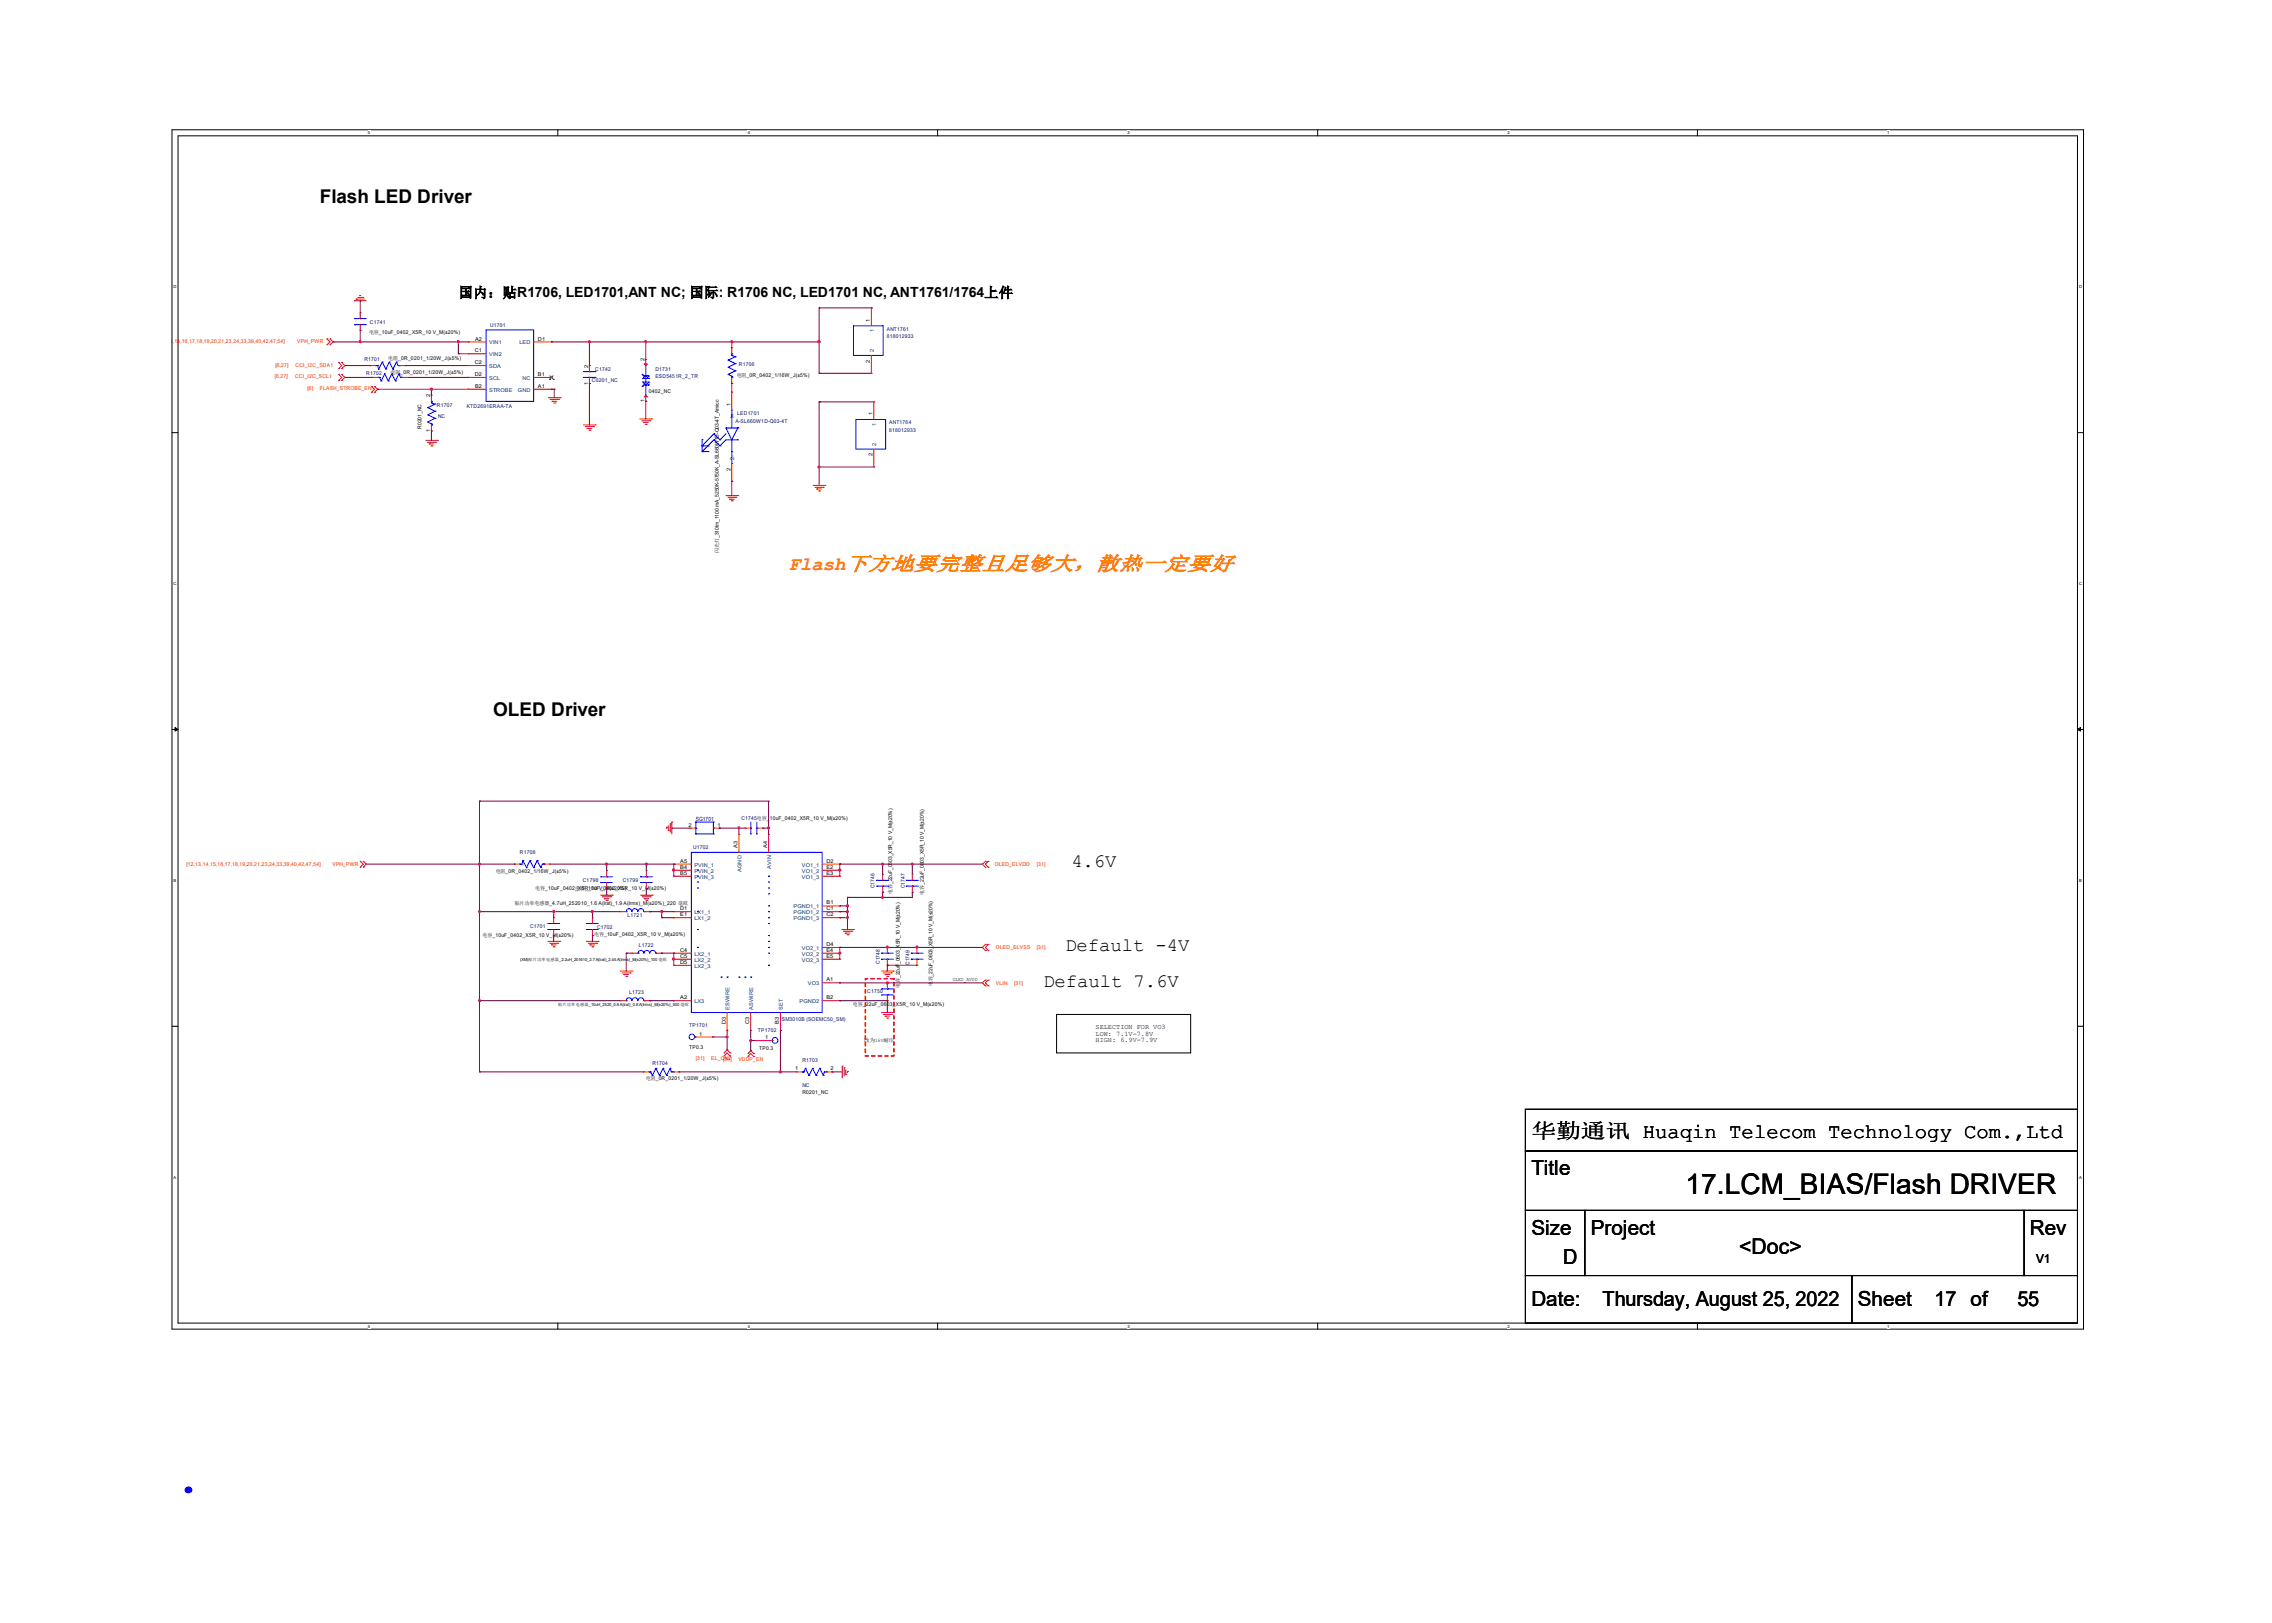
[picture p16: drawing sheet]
<svg xmlns="http://www.w3.org/2000/svg" width="350mm" height="250mm" viewBox="0 0 350 250" stroke-linecap="round" stroke-linejoin="round" font-family="sans-serif">
<defs><g id="words">
<text font-size="8.5" fill="#00f" x="26.5" y="229.9">.</text>
<text font-size="4.4" x="259.7" y="183.9">17.LCM_BIAS/Flash DRIVER</text>
<text font-size="3.3" x="267.9" y="193.1">&lt;Doc&gt;</text>
<g font-size="3.2">
<text x="235.9" y="175.2">华勤通讯 Huaqin Telecom Technology Com.,Ltd</text>
<text x="235.9" y="181">Title</text>
<text x="235.9" y="190.2">Size</text>
<text x="245.1" y="190.2">Project</text>
<text x="312.7" y="190.2">Rev</text>
<text x="240.8" y="194.7">D</text>
<text x="235.9" y="201.1">Date:</text>
<text x="246.9" y="201.1">Thursday, August 25, 2022</text>
<text x="286.2" y="201.1">Sheet</text>
<text x="298" y="201.1">17 of</text>
<text x="310.8" y="201.1">55</text>
</g>
<g font-size="2.9">
<text x="49.3" y="31.3">Flash LED Driver</text>
<text x="76" y="110.2">OLED Driver</text>
<text x="165.1" y="133.6">4.6V</text>
<text x="164.1" y="146.4">Default -4V</text>
<text x="160.7" y="152.1">Default 7.6V</text>
</g>
<text font-size="2.9" fill="#ff8000" x="121.5" y="87.8">Flash下方地要完整且足够大，散热一定要好</text>
<text font-size="2.2" x="70.7" y="45.8">国内：贴R1706, LED1701,ANT NC; 国际: R1706 NC, LED1701 NC, ANT1761/1764上件</text>
<text font-size="1.9" x="313.6" y="194.5">V1</text>
<g font-size="1.1">
<text x="168.8" y="158.5">SELECTION FOR VO3</text>
<text x="168.8" y="159.5">LOW: 7.1V-7.8V</text>
<text x="168.8" y="160.6">HIGH: 6.9V-7.9V</text>
</g>
<text font-size=".9" fill="#000080" x="107.2" y="126.5">SG1701</text>
<g font-size=".8" fill="#f00">
<text x="23.2" y="52.9">[12,13,14,15,16,17,18,19,20,21,23,24,33,39,40,42,47,54]</text>
<text x="45.8" y="52.9">VPH_PWR</text>
<text x="42.3" y="58.3">[6,27]</text>
<text x="42.4" y="56.5">[6,27]</text>
<text x="45.5" y="58.3">CCI_I2C_SCL1</text>
<text x="45.5" y="56.5">CCI_I2C_SDA1</text>
<text x="47.4" y="60.1">[6]</text>
<text x="49.3" y="60.1">FLASH_STROBE_EN</text>
<text x="28.7" y="133.4">[12,13,14,15,16,17,18,19,20,21,23,24,33,39,40,42,47,54]</text>
<text x="51.2" y="133.4">VPH_PWR</text>
<text x="153.2" y="133.4">OLED_ELVDD</text>
<text x="159.7" y="133.4">[31]</text>
<text x="153.4" y="146.2">OLED_ELVSS</text>
<text x="159.7" y="146.2">[31]</text>
<text x="153.4" y="151.7">VLIN</text>
<text x="156.2" y="151.7">[31]</text>
<text x="107.2" y="163.3">[31]</text>
<text x="109.6" y="163.3">EL_ON2</text>
<text x="111.4" y="163.5">[31]</text>
<text x="113.7" y="163.5">VDDP_EN</text>
</g>
<g font-size=".8">
<text x="56.8" y="51.4">电容_10uF_0402_X5R_10 V_M(±20%)</text>
<text x="73.2" y="52.5">A2</text>
<text x="82.9" y="52.5">D1</text>
<text x="134" y="49.5" transform="rotate(-90 134 49.5)">1</text>
<text x="59.8" y="55.5">电阻_0R_0201_1/20W_J(±5%)</text>
<text x="60.2" y="57.5">电阻_0R_0201_1/20W_J(±5%)</text>
<text x="73.1" y="54.3">C1</text>
<text x="73.1" y="56.1">C2</text>
<text x="73.1" y="57.9">D2</text>
<text x="73.2" y="59.7">B2</text>
<text x="82.9" y="57.9">B1</text>
<text x="82.9" y="59.7">A1</text>
<text x="90.6" y="59.2" transform="rotate(-90 90.6 59.2)">1</text>
<text x="90.6" y="56.6" transform="rotate(-90 90.6 56.6)">2</text>
<text x="99.3" y="55.7" transform="rotate(-90 99.3 55.7)">2</text>
<text x="113.5" y="58">电阻_0R_0402_1/16W_J(±5%)</text>
<text x="134" y="55.9" transform="rotate(-90 134 55.9)">2</text>
<text x="66.2" y="61.2" transform="rotate(-90 66.2 61.2)">2</text>
<text x="99.3" y="62" transform="rotate(-90 99.3 62)">1</text>
<text x="100" y="60.5">0402_NC</text>
<text x="112.5" y="62.5" transform="rotate(-90 112.5 62.5)">1</text>
<text x="134.4" y="64" transform="rotate(-90 134.4 64)">1</text>
<text x="64.9" y="66" transform="rotate(-90 64.9 66)">R0201_NC</text>
<text x="66.2" y="66.6" transform="rotate(-90 66.2 66.6)">1</text>
<text x="134.4" y="70.3" transform="rotate(-90 134.4 70.3)">2</text>
<text x="112.5" y="72.5" transform="rotate(-90 112.5 72.5)">2</text>
<text x="110.7" y="85.2" transform="rotate(-90 110.7 85.2)">闪光灯_310Im_1100 mA_5250K-5750K_A-SL660W1D-Q03-4T_Amicc</text>
<text x="106.1" y="127.3">2</text>
<text x="110.5" y="127.3">1</text>
<text x="113.6" y="130.6" transform="rotate(-90 113.6 130.6)">A3</text>
<text x="118.2" y="130.6" transform="rotate(-90 118.2 130.6)">A4</text>
<text x="76.4" y="134.5">电阻_0R_0402_1/16W_J(±5%)</text>
<text x="82.5" y="137.1">电容_10uF_0402_X5R_10 V_M(±20%)</text>
<text x="88.6" y="137.1">电容_10uF_0402_X5R_10 V_M(±20%)</text>
<text x="104.8" y="134.7">B5</text>
<text x="104.8" y="132.9">A5</text>
<text x="104.8" y="133.8">B4</text>
<text x="127.3" y="134.7">E3</text>
<text x="127.3" y="133.8">E2</text>
<text x="127.3" y="132.9">D2</text>
<text x="137.5" y="137.7" transform="rotate(-90 137.5 137.7)">电容_22uF_0603_X5R_10 V_M(±20%)</text>
<text x="142.3" y="137.8" transform="rotate(-90 142.3 137.8)">电容_22uF_0603_X5R_10 V_M(±20%)</text>
<text x="79.3" y="139.5">贴片功率电感器_4.7uH_252010_1.6 A(lrat)_1.9 A(lrms)_M(±20%)_220 毫欧</text>
<text x="104.8" y="140.2">D1</text>
<text x="104.8" y="141.1">E1</text>
<text x="127.3" y="141.1">C2</text>
<text x="127.3" y="140.2">C1</text>
<text x="127.3" y="139.3">B1</text>
<text x="74.3" y="144.3">电容_10uF_0402_X5R_10 V_M(±20%)</text>
<text x="91.5" y="144.1">电容_10uF_0402_X5R_10 V_M(±20%)</text>
<text x="104.8" y="148.5">D5</text>
<text x="104.8" y="147.5">C5</text>
<text x="104.8" y="146.6">C4</text>
<text x="127.3" y="147.5">E5</text>
<text x="127.3" y="146.6">E4</text>
<text x="127.3" y="145.7">D4</text>
<text x="104.8" y="153.9">A2</text>
<text x="127.3" y="151.2">A1</text>
<text x="127.3" y="153.9">B2</text>
<text x="131.4" y="154.9">电容_22uF_0603_X5R_10 V_M(±20%)</text>
<text x="138.6" y="152.2" transform="rotate(-90 138.6 152.2)">电容_22uF_0603_X5R_10 V_M(±20%)</text>
<text x="143.7" y="151.9" transform="rotate(-90 143.7 151.9)">电容_22uF_0603_X5R_10 V_M(±20%)</text>
<text x="146.8" y="151.2">OLED_AVDD</text>
<text x="106.2" y="161.5">TP0.3</text>
<text x="107.7" y="159.5">1</text>
<text x="111.8" y="157.7" transform="rotate(-90 111.8 157.7)">D3</text>
<text x="115.4" y="157.7" transform="rotate(-90 115.4 157.7)">C3</text>
<text x="117" y="161.8">TP0.3</text>
<text x="117.9" y="160.1">1</text>
<text x="120" y="157.7" transform="rotate(-90 120 157.7)">B3</text>
<text x="133.1" y="160.5">改为16V耐压</text>
<text x="99.5" y="166.4">电阻_0R_0201_1/20W_J(±5%)</text>
<text x="122.5" y="164.9">1</text>
<text x="127.9" y="164.9">2</text>
<text x="123.6" y="168.6">R0201_NC</text>
</g>
<g font-size=".8" fill="#000080">
<text x="57" y="49.8">C1741</text>
<text x="75.5" y="50.3">U1701</text>
<text x="136.6" y="50.9">ANT1761</text>
<text x="136.6" y="52">818012933</text>
<text x="56.1" y="55.6">R1701</text>
<text x="56.4" y="57.8">R1702</text>
<text x="91.2" y="58.8">C0201_NC</text>
<text x="91.7" y="57.1">C1742</text>
<text x="101" y="57.1">D1731</text>
<text x="101" y="58.2">ESD5451R_2_TR</text>
<text x="113.8" y="56.4">R1706</text>
<text x="67.3" y="62.7">R1707</text>
<text x="67.5" y="64.3">NC</text>
<text x="71.9" y="62.9">KTD2691ERAA-TA</text>
<text x="113.3" y="65.1">A-SL660W1D-Q03-4T</text>
<text x="113.6" y="63.8">LED1701</text>
<text x="137" y="65.4">ANT1764</text>
<text x="137" y="66.5">818012933</text>
<text x="80.1" y="131.6">R1708</text>
<text x="106.8" y="130.8">U1702</text>
<text x="114.2" y="126.4">C1745电容_10uF_0402_X5R_10 V_M(±20%)</text>
<text x="89.8" y="135.8">C1798</text>
<text x="95.9" y="135.8">C1799</text>
<text x="134.7" y="136.8" transform="rotate(-90 134.7 136.8)">C1746</text>
<text x="139.4" y="136.8" transform="rotate(-90 139.4 136.8)">C1747</text>
<text x="81.7" y="143">C1701</text>
<text x="92" y="143.1">C1702</text>
<text x="96.7" y="141.2">L1721</text>
<text x="98.4" y="145.9">L1722</text>
<text x="135.5" y="148.5" transform="rotate(-90 135.5 148.5)">C1748</text>
<text x="140.1" y="148.6" transform="rotate(-90 140.1 148.6)">C1749</text>
<text x="96.9" y="153.1">L1723</text>
<text x="133.6" y="152.9">C1750</text>
<text x="106.2" y="158.2">TP1701</text>
<text x="116.8" y="159">TP1702</text>
<text x="120.4" y="157.3">SM3010B (SOEMC50_SM)</text>
<text x="100.5" y="164">R1704</text>
<text x="123.6" y="163.6">R1703</text>
<text x="123.6" y="167.4">NC</text>
</g>
<g font-size=".8" fill="#004080">
<text x="75.3" y="53.1">VIN1</text>
<text x="80" y="53.1">LED</text>
<text x="134.6" y="51.1" transform="rotate(-90 134.6 51.1)">1</text>
<text x="75.3" y="54.9">VIN2</text>
<text x="75.3" y="56.7">SDA</text>
<text x="75.3" y="58.5">SCL</text>
<text x="80.5" y="58.5">NC</text>
<text x="134.6" y="54.3" transform="rotate(-90 134.6 54.3)">2</text>
<text x="75.3" y="60.3">STROBE</text>
<text x="79.8" y="60.3">GND</text>
<text x="113.1" y="64.6" transform="rotate(-90 113.1 64.6)">1+</text>
<text x="135" y="65.5" transform="rotate(-90 135 65.5)">1</text>
<text x="113.1" y="70.9" transform="rotate(-90 113.1 70.9)">2-</text>
<text x="135" y="68.7" transform="rotate(-90 135 68.7)">2</text>
<text x="107" y="135.3">PVIN_3</text>
<text x="107" y="133.5">PVIN_1</text>
<text x="107" y="134.4">PVIN_2</text>
<text x="114.2" y="134.3" transform="rotate(-90 114.2 134.3)">AGND</text>
<text x="118.8" y="133.8" transform="rotate(-90 118.8 133.8)">AVIN</text>
<text x="123.5" y="135.3">VO1_3</text>
<text x="123.5" y="134.4">VO1_2</text>
<text x="123.5" y="133.5">VO1_1</text>
<text x="107" y="141.7">LX1_2</text>
<text x="107" y="140.8">LX1_1</text>
<text x="122.3" y="141.7">PGND1_3</text>
<text x="122.3" y="140.8">PGND1_2</text>
<text x="122.3" y="139.9">PGND1_1</text>
<text x="107" y="149.1">LX2_3</text>
<text x="107" y="148.1">LX2_2</text>
<text x="107" y="147.2">LX2_1</text>
<text x="123.5" y="148.1">VO2_3</text>
<text x="123.5" y="147.2">VO2_2</text>
<text x="123.5" y="146.3">VO2_1</text>
<text x="107" y="154.5">LX3</text>
<text x="112.4" y="155.5" transform="rotate(-90 112.4 155.5)">ESWIRE</text>
<text x="116" y="155.5" transform="rotate(-90 116 155.5)">ASWIRE</text>
<text x="120.6" y="155.5" transform="rotate(-90 120.6 155.5)">SET</text>
<text x="123.2" y="154.5">PGND2</text>
<text x="124.5" y="151.8">VO3</text>
</g>
<g font-size=".6">
<text x="56.7" y="20.7">5</text>
<text x="115.2" y="20.7">4</text>
<text x="173.7" y="20.7">3</text>
<text x="232.2" y="20.7">2</text>
<text x="290.7" y="20.7">1</text>
<text x="26.7" y="44.4">D</text>
<text x="320.3" y="44.4">D</text>
<text x="26.7" y="90.1">C</text>
<text x="320.3" y="90.1">C</text>
<text x="26.7" y="135.8">B</text>
<text x="320.3" y="135.8">B</text>
<text x="80.1" y="148">(XM)贴片功率电感器_2.2uH_201610_2.7 A(lrat)_2.45 A(lrms)_M(±20%)_100 毫欧</text>
<text x="86" y="154.9">贴片功率电感器_10uH_2520_0.9 A(lrat)_0.8 A(lrms)_M(±20%)_500 毫欧</text>
<text x="26.7" y="181.5">A</text>
<text x="320.3" y="181.5">A</text>
<text x="56.7" y="204.5">5</text>
<text x="115.2" y="204.5">4</text>
<text x="173.7" y="204.5">3</text>
<text x="232.2" y="204.5">2</text>
<text x="290.7" y="204.5">1</text>
</g>
</g></defs>
<path d="M26.5 20h294.5v184.7h-294.5zM27.4 20.9h292.6v182.9h-292.6z" fill="none" stroke="#000" stroke-width=".15"/>
<g fill="#fff">
<path d="M56.7 20.1h.3v.7h-.3z"/>
<path d="M56.7 203.9h.3v.8h-.3z"/>
</g>
<path d="M85.9 20v.9M85.9 203.8v.9" fill="none" stroke="#000" stroke-width=".15"/>
<g fill="#fff">
<path d="M115.2 20.1h.3v.7h-.3z"/>
<path d="M115.2 203.9h.3v.8h-.3z"/>
</g>
<path d="M144.4 20v.9M144.4 203.8v.9" fill="none" stroke="#000" stroke-width=".15"/>
<g fill="#fff">
<path d="M173.7 20.1h.3v.7h-.3z"/>
<path d="M173.7 203.9h.3v.8h-.3z"/>
</g>
<path d="M203 20v.9M203 203.8v.9" fill="none" stroke="#000" stroke-width=".15"/>
<g fill="#fff">
<path d="M232.2 20.1h.4v.7h-.4z"/>
<path d="M232.2 203.9h.4v.8h-.4z"/>
</g>
<path d="M261.5 20v.9M261.5 203.8v.9" fill="none" stroke="#000" stroke-width=".15"/>
<g fill="#fff">
<path d="M290.7 20.1h.4v.7h-.4z"/>
<path d="M290.7 203.9h.4v.8h-.4z"/>
<path d="M26.7 43.8h.5v.7h-.5z"/>
<path d="M320.3 43.8h.5v.7h-.5z"/>
<path d="M26.7 89.5h.5v.7h-.5z"/>
<path d="M320.3 89.5h.5v.7h-.5z"/>
</g>
<path d="M26.5 66.6h.9M320 66.6h1" fill="none" stroke="#000" stroke-width=".15"/>
<g fill="#fff">
<path d="M26.7 135.2h.5v.7h-.5z"/>
<path d="M320.3 135.2h.4v.7h-.4z"/>
</g>
<path d="M26.5 112.4h.9M320 112.4h1" fill="none" stroke="#000" stroke-width=".15"/>
<path d="M27 112.1l.4 .3-.4 .2zM320 112.4l.5-.3v.5z" fill="#000" stroke="#000" stroke-width=".15"/>
<g fill="#fff">
<path d="M26.7 180.9h.4v.8h-.4z"/>
<path d="M320.3 180.9h.4v.8h-.4z"/>
</g>
<path d="M26.5 158.1h.9M162.8 156.3h20.6v5.9h-20.6zM320 158.1h1M235 177.3h85v9.1h-85zM235 170.9h85v6.4h-85zM235 186.4h9.1v10.1h-9.1zM235 196.5h50.3v7.3h-50.3zM244.1 186.4h67.7v10.1h-67.7zM285.3 196.5h34.7v7.3h-34.7zM311.8 186.4h8.2v10.1h-8.2z" fill="none" stroke="#000" stroke-width=".15"/>
<path d="M133.3 150.8h4.4v11.9h-4.4z" fill="none" stroke="#f00" stroke-width=".25" stroke-dasharray=".5"/>
<g fill="none" stroke="#f00" stroke-width=".15">
<path d="M50.4 52.2l.4 .5-.4 .4M50.4 53.1h.1M50.4 52.2h.1M50.8 52.2l.5 .5-.5 .4M50.8 52.2h.1M50.8 53.1h.1M52.2 56.8h.1M52.2 55.8h.1M52.2 58.6h.1M52.2 57.7h.1M52.2 55.8l.5 .5-.5 .5M52.2 57.7l.5 .4-.5 .5"/>
<path d="M52.7 55.8l.4 .5-.4 .5M52.7 57.7l.4 .4-.4 .5M52.7 55.8h.1M52.7 56.8h.1M52.7 57.7h.1M52.7 58.6h.1M54.6 46.3h1.8M54.6 46.3h.1M54.9 46.1h1.2M54.9 46.1h.1M55.1 45.8h.8M55.4 45.5h.1"/>
<path d="M55.4 45.5h.2M55.5 48.2h.1M55.5 50.9h.1M55.5 48.2v.9M55.5 50v.9M55.9 45.8h.1M57 56.3h.9M57 56.3h.1M57.2 59.5l.5 .5-.5 .4M57.2 59.5h.1M57.3 58.1h.9M57.3 58.1h.1"/>
<path d="M57.7 59.5l.5 .5-.5 .4M57.7 59.5h.1M61.5 56.3h.9M61.9 58.1h.9M62.4 56.3h.1M62.8 58.1h.1M72.1 52.7h.1M72.1 60h.1M72.1 54.5h.1M72.1 56.3h.1M72.1 58.1h.1M72.1 60h2.8"/>
<path d="M72.1 52.7h2.8M72.1 58.1h2.8M72.1 54.5h2.8M72.1 56.3h2.8M82.2 60h2.8M82.2 52.7h2.8M82.2 58.1h2.8M85 60h.1M85 58.1h.1M85 52.7h.1M90.8 59.1h.1M90.8 56.3h.1"/>
<path d="M90.8 56.3v.9M90.8 58.1v1M99.5 55.4h.1M99.5 55.4v.9M112.7 59.1h.1M112.7 53.6h.1M112.7 53.6v.9M112.7 58.1v1M134.2 47.4h.1M134.2 57.5h.1M134.2 47.4v2.8M134.2 54.7v2.8"/>
<path d="M57.2 60.4h.1M57.7 60.4h.1M65.6 67.8h1.8M65.8 68.1h1.3M66.1 68.4h.1M66.1 68.4h.7M66.4 68.7h.1M66.5 66.4h.1M66.5 60.9h.1M66.5 60.9v.9M66.5 65.5v.9M66.5 68.7h.1"/>
<path d="M67.1 68.1h.1M67.4 67.8h.1M84.5 61.3h1.8M84.7 61.5h1.4M85 61.8h.8M85 61.8h.1M85.3 62.1h.2M85.5 62.1h.1M86.1 61.5h.1M86.3 61.3h.1M89.9 65.5h1.8M90.2 65.7h1.2"/>
<path d="M90.4 66h.1M90.4 66h.8M90.7 66.3h.2M90.9 66.3h.1M91.4 65.7h.1M91.7 65.5h.1M98.5 64.5h1.9M98.8 64.8h1.3M99.1 65.1h.1M99.1 65.1h.8M99.4 65.4h.2M99.5 61.8h.1"/>
<path d="M99.5 60.9v.9M99.6 65.4h.1M100.1 64.8h.1M100.4 64.5h.1M111.8 76.3h1.9M112.1 76.6h1.3M112.4 76.9h.1M112.4 76.9h.7M112.6 77.1h.2M112.7 60.4h.1M112.7 74.1h.1M112.7 60.4v2.8"/>
<path d="M112.7 71.4v2.7M112.8 77.1h.1M113.4 76.6h.1M113.7 76.3h.1M125.3 74.8h1.8M125.6 75.1h1.2M125.8 75.3h.1M125.8 75.3h.7M126.1 75.6h.2M126.3 75.6h.1M126.8 75.1h.1M127.1 74.8h.1"/>
<path d="M134.6 61.9h.1M134.6 71.9h.1M134.6 61.9v2.7M134.6 69.2v2.7M55.5 132.7l.5 .4-.5 .5M55.5 133.6h.1M55.5 132.7h.1M56 132.7l.4 .4-.4 .5M56 132.7h.1M56 133.6h.1M79.2 133.1h.1M79.2 133.1h.9"/>
<path d="M83.8 133.1h.9M84.7 133.1h.1M92.5 137.9h1.9M92.8 138.1h1.3M93.1 138.4h.1M93.1 138.4h.7M93.3 138.7h.3M93.5 134.1h.1M93.5 136.9h.1M93.5 134.1v1M93.5 135.9v1M93.6 138.7h.1"/>
<path d="M94.1 138.1h.1M94.4 137.9h.1M98.7 137.9h1.8M98.9 138.1h1.3M99.2 138.4h.7M99.2 138.4h.1M99.5 138.7h.1M99.6 134.1h.1M99.6 136.9h.1M99.6 134.1v1M99.6 135.9v1M99.6 138.7h.1"/>
<path d="M100.2 138.1h.1M100.5 137.9h.1M102.7 127.4h.1M102.7 127.4v.2M102.9 127.9h.1M102.9 127.2v.7M103.2 126.9h.1M103.2 126.9v1.3M103.5 126.6h.1M103.5 126.6v1.9M103.8 135h.1M103.8 133.1h.1"/>
<path d="M103.8 134h.1M103.8 135h2.7M103.8 133.1h2.7M103.8 134h2.7M106.3 127.6h.9M106.3 127.6h.1M109.9 127.6h.9M110.8 127.6h.1M113.8 128.5h.1M113.8 128.5v2.8M114.8 127.6h.1M114.8 127.6h.8"/>
<path d="M116.6 127.6h.9M117.5 127.6h.1M118.4 128.5h.1M118.4 128.5v2.8M126.7 135h2.7M126.7 133.1h2.7M126.7 134h2.7M126.7 139.5h2.7M129.4 135h.1M129.4 134h.1M129.4 133.1h.1M129.4 139.5h.1"/>
<path d="M136 134.7h.1M136 137.4h.1M136 134.7v.9M136 136.5v.9M140.5 134.7h.1M140.5 137.4h.1M140.5 134.7v.9M140.5 136.5v.9M151.8 132.7l-.5 .4 .5 .5M151.8 132.7h.1M151.8 133.6h.1M152.2 133.6h.1"/>
<path d="M152.2 132.7h.1M152.2 132.7l-.4 .4 .4 .5M84.4 145h1.8M84.7 145.3h1.2M85 145.6h.7M85 145.6h.1M85.2 145.8h.2M85.3 141.4h.1M85.3 144.1h.1M85.3 141.4v.9M85.3 143.2v.9M85.4 145.8h.1"/>
<path d="M85.9 145.3h.1M86.2 145h.1M90.3 145h1.9M90.6 145.3h1.3M90.9 145.6h.7M90.9 145.6h.1M91.2 145.8h.1M91.3 141.4h.1M91.3 144.1h.1M91.3 141.4v.9M91.3 143.2v.9M91.3 145.8h.1"/>
<path d="M91.9 145.3h.1M92.2 145h.1M95.5 140.4h1M95.5 154.1h1M95.5 140.4h.1M95.5 154.1h.1M95.5 149.6h1.9M95.8 149.9h1.3M96.1 150.1h.1M96.1 150.1h.7M96.4 150.4h.2M96.6 150.4h.1"/>
<path d="M97.1 149.9h.1M97.4 146.8h.9M97.4 146.8h.1M97.4 149.6h.1M99.2 140.4h.9M99.2 154.1h.9M100.1 140.4h.1M100.1 154.1h.1M101 146.8h.9M101.9 146.8h.1M103.8 148.7h.1M103.8 147.8h.1"/>
<path d="M103.8 146.8h.1M103.8 141.4h.1M103.8 140.4h.1M103.8 154.1h.1M103.8 147.8h2.7M103.8 148.7h2.7M103.8 146.8h2.7M103.8 141.4h2.7M103.8 140.4h2.7M103.8 154.1h2.7M107.1 159.7h2.7M109.8 159.7h.1"/>
<path d="M112 158.7h.1M112 156v2.7M115.6 158.7h.1M115.6 156v2.7M120.2 158.7h.1M120.2 156v2.7M126.7 147.8h2.7M126.7 146.8h2.7M126.7 141.4h2.7M126.7 140.4h2.7M126.7 145.9h2.7M126.7 154.1h2.7"/>
<path d="M126.7 151.4h2.7M129.4 147.8h.1M129.4 141.4h.1M129.4 140.4h.1M129.4 146.8h.1M129.4 145.9h.1M129.4 154.1h.1M129.4 151.4h.1M129.7 143.2h1.8M129.9 143.4h1.3M130.2 143.7h.1M130.2 143.7h.7"/>
<path d="M130.5 144h.2M130.7 144h.1M131.2 143.4h.1M131.5 143.2h.1M135.8 149.6h1.8M135.8 156h1.8M136.1 149.9h1.2M136.1 156.3h1.2M136.3 150.1h.1M136.3 156.5h.1M136.3 150.1h.8M136.3 156.5h.8"/>
<path d="M136.6 150.4h.2M136.6 156.8h.2M136.7 151.4h.1M136.7 154.1h.1M136.7 145.9h.1M136.7 148.7h.1M136.7 145.9v.9M136.7 147.8v.9M136.7 151.4v.9M136.7 153.3v.8M136.8 150.4h.1M136.8 156.8h.1"/>
<path d="M137.3 149.9h.1M137.3 156.3h.1M137.6 149.6h.1M137.6 156h.1M141.3 145.9h.1M141.3 148.7h.1M141.3 145.9v.9M141.3 147.8v.9M151.8 145.5l-.5 .4 .5 .5M151.8 151l-.5 .4 .5 .5M151.8 145.5h.1M151.8 146.4h.1"/>
<path d="M151.8 151h.1M151.8 151.9h.1M152.2 146.4h.1M152.2 145.5h.1M152.2 151.9h.1M152.2 151h.1M152.2 145.5l-.4 .4 .4 .5M152.2 151l-.4 .4 .4 .5M99.1 165.1h.9M99.1 165.1h.1M103.7 165.1h.9M104.6 165.1h.1"/>
<path d="M111.5 162.2l.5-.5 .5 .5M111.5 162.7l.5-.5 .5 .5M111.5 162.2h.1M111.5 162.7h.1M112.5 162.2h.1M112.5 162.7h.1M115.2 162.3l.4-.4 .5 .4M115.2 162.7l.4-.4 .5 .4M115.2 162.3h.1M115.2 162.7h.1M116.1 162.3h.1M116.1 162.7h.1"/>
<path d="M116.2 160.3h2.8M116.2 160.3h.1M122.7 165.1h.9M122.7 165.1h.1M127.3 165.1h.9M128.2 165.1h.1M129.7 164.2h.1M129.7 164.2v1.8M130 164.5h.1M130 164.5v1.2M130.3 165.5h.1M130.3 164.8v.7"/>
<path d="M130.5 165h.1M130.5 165v.2"/>
</g>
<g fill="none" stroke="#00f" stroke-width=".15">
<path d="M54.6 49.1h1.8M54.6 50h1.8M54.6 49.1h.1M54.6 50h.1M55.5 49.1h.1M55.5 50h.1M57.9 56.3h.1M57.9 56.3h.3M58.2 56.3h.1M58.2 56.3l.1 .6M58.2 58.1h.1M58.2 58.1h.3"/>
<path d="M58.3 56.9h.1M58.5 58.1h.1M58.5 58.1l.2 .6M58.7 58.7h.1M58.9 55.8l-.6 1.1M58.9 55.8h.1M58.9 55.8l.5 1.1M59.3 57.6h.1M59.3 57.6l.5 1.1M59.3 57.6l-.6 1.1M59.4 56.9h.1M59.8 58.7h.1"/>
<path d="M60 55.8h.1M60 55.8l.5 1.1M60 55.8l-.6 1.1M60.4 57.6h.1M60.4 57.6l.5 1.1M60.4 57.6l-.6 1.1M60.5 56.9h.1M60.9 58.7h.1M61.1 55.8h.1M61.1 55.8l.2 .5M61.1 55.8l-.6 1.1M61.3 56.3h.1"/>
<path d="M61.3 56.3h.2M61.5 57.6l-.6 1.1M61.5 57.6h.1M61.5 57.6l.2 .5M61.5 56.3h.1M61.7 58.1h.1M61.7 58.1h.2M61.9 58.1h.1M74.9 50.8h7.3v11h-7.3zM89.9 58.1h1.8M89.9 57.2h1.8M90.8 58.1h.1"/>
<path d="M90.8 57.2h.1M91.7 58.1h.1M91.7 57.2h.1M98.9 57.7l.2 .2M98.9 59.5h.1M98.9 57.7h.1M99 58.9h.9M99 58.3h.9M99 58.9h.1M99 58.3h.1M99 58.9l.5 .4M99.1 59.3h.1"/>
<path d="M99.1 57.9h.1M99.1 59.3l-.2 .2M99.1 59.3h.8M99.1 57.9h.8M99.5 57.9l-.5 .4M99.5 59.3h.1M99.5 57.9h.1M99.5 56.3v4.6M99.5 57.9l.4 .4M99.9 57.9l.1 .1M99.9 59.3h.1M99.9 57.9h.1"/>
<path d="M99.9 58.9h.1M99.9 58.3h.1M99.9 58.9l-.4 .4M100 59.2l-.1 .1M112.2 55.5h.1M112.2 56.6h.1M112.2 57.7h.1M112.2 55.5l1.1 .5M112.2 56.6l1.1 .5M112.2 57.7l.5 .3M112.7 54.5h.1M112.7 58.1h.1"/>
<path d="M112.7 54.7h.1M112.7 58h.1M112.7 54.5v.2M112.7 58v.1M112.7 54.7l.6 .3M113.3 55h.1M113.3 56h.1M113.3 57.1h.1M113.3 55l-1.1 .5M113.3 56l-1.1 .6M113.3 57.1l-1.1 .6M131.5 50.2h4.6v4.5h-4.6z"/>
<path d="M65.9 62.8h.1M65.9 63.9h.1M65.9 65h.1M65.9 62.8l1.1 .5M65.9 63.9l1.1 .5M65.9 65l.6 .3M66.5 61.8h.1M66.5 65.5h.1M66.5 62.1h.1M66.5 65.3h.1M66.5 61.8v.3M66.5 65.3v.2"/>
<path d="M66.5 62.1l.5 .1M67 62.2h.1M67 63.3h.1M67 64.4h.1M67 62.2l-1.1 .6M67 63.3l-1.1 .6M67 64.4l-1.1 .6M99.5 60.9h.1M108.2 68.7h.1M108.2 67.7h.1M108.2 69.6h.1M108.2 68.7h.9"/>
<path d="M108.2 67.7v1.9M108.2 69.6h.9M109.1 68.7h.1M109.1 69.6h.1M110 66.8l.9 .9M110 67.7l.9 1M110 66.8h.1M110 67.7h.1M110 66.8l-1.8 1.9M110 67.7l-1.8 1.9M110.9 67.7h.1M110.9 68.7h.1"/>
<path d="M111.8 65.9h.1M111.8 65.9h1.9M111.8 66.8l-.9 .9M111.8 65.9l.9 1.8M112.7 69.6h.1M112.7 64.1h.1M112.7 71.4h.1M112.7 63.2h.1M112.7 63.2v2.7M112.7 67.7v3.7M113.7 67.7h-1.9l-.9 1M113.7 65.9h.1"/>
<path d="M113.7 67.7h.1M113.7 65.9l-1 1.8M131.9 64.6h4.5v4.6h-4.5zM80.1 133.1h.1M80.1 133.1h.3M80.4 133.1h.1M80.6 132.6l-.2 .5M80.6 132.6h.1M80.6 132.6l.5 1.1M81.1 133.7h.1M81.7 132.6h.1M81.7 132.6l.5 1.1"/>
<path d="M81.7 132.6l-.6 1.1M82.2 133.7h.1M82.8 132.6h.1M82.8 132.6l.5 1.1M82.8 132.6l-.6 1.1M83.3 133.7h.1M83.6 133.1l-.3 .6M83.6 133.1h.1M83.6 133.1h.2M83.8 133.1h.1M92.5 135.1h.1M92.5 135.9h.1"/>
<path d="M92.5 135.1h1.9M92.5 135.9h1.9M93.5 135.1h.1M93.5 135.9h.1M98.7 135.1h1.8M98.7 135.9h1.8M98.7 135.1h.1M98.7 135.9h.1M99.6 135.1h.1M99.6 135.9h.1M106.5 131.3h20.2v24.7h-20.2zM107.2 128.5h2.7"/>
<path d="M107.2 127.6h.1M107.2 128.5h.1M107.2 126.6h.1M107.2 126.6h2.7M107.2 126.6v1.9M107.4 136.8h.1M107.4 135.9h.1M107.4 135h.1M107.4 134h.1M109.9 127.6h.1M109.9 126.6h.1M109.9 128.5h.1"/>
<path d="M109.9 126.6v1.9M115.6 127.6h.1M115.6 128.5h.1M115.6 126.6v1.9M116.6 128.5h.1M116.6 127.6h.1M116.6 126.6v1.9M118.4 139.5h.1M118.4 137.7h.1M118.4 136.8h.1M118.4 135.9h.1M118.4 135h.1"/>
<path d="M135 135.6h1.9M135 136.5h1.9M135 135.6h.1M135 136.5h.1M136 135.6h.1M136 136.5h.1M139.6 135.6h1.9M139.6 136.5h1.9M139.6 135.6h.1M139.6 136.5h.1M140.5 135.6h.1M140.5 136.5h.1"/>
<path d="M84.4 142.3h.1M84.4 143.2h.1M84.4 142.3h1.8M84.4 143.2h1.8M85.3 142.3h.1M85.3 143.2h.1M90.3 142.3h1.9M90.3 143.2h1.9M90.3 142.3h.1M90.3 143.2h.1M91.3 142.3h.1M91.3 143.2h.1"/>
<path d="M96.5 140.4h.1M96.5 154.1h.1M97.3 140.4a.43 .43 0 0 0-.4-.4 .43 .43 0 0 0-.4 .4M97.3 154.1a.43 .43 0 0 0-.4-.4 .43 .43 0 0 0-.4 .4M98.2 140.4a.44 .44 0 0 0-.4-.4 .44 .44 0 0 0-.4 .4M98.2 154.1a.44 .44 0 0 0-.4-.4 .44 .44 0 0 0-.4 .4M98.3 146.8a.45 .45 0 0 1 .4-.4 .45 .45 0 0 1 .5 .4M98.3 146.8h.1M99.2 140.4a.44 .44 0 0 0-.5-.4 .44 .44 0 0 0-.4 .4M99.2 154.1a.44 .44 0 0 0-.5-.4 .44 .44 0 0 0-.4 .4M99.2 146.8a.42 .42 0 0 1 .4-.4 .42 .42 0 0 1 .5 .4M99.2 140.4h.1"/>
<path d="M99.2 154.1h.1M100.1 146.8a.45 .45 0 0 1 .5-.4 .45 .45 0 0 1 .4 .4M101 146.8h.1M107.1 159.7h.1M107.4 143.2h.1M107.4 140.4h.1M107.4 145.9h.1M111.1 150.5h.1M112 150.5h.1M113.8 150.5h.1M114.8 150.5h.1M115.6 150.5h.1"/>
<path d="M118.4 148.7h.1M118.4 145.9h.1M118.4 145h.1M118.4 144.1h.1M118.4 146.8h.1M118.4 142.3h.1M118.4 141.4h.1M118.4 140.4h.1M135.8 152.3h.1M135.8 153.3h.1M135.8 146.8h.1M135.8 147.8h.1"/>
<path d="M135.8 152.3h1.8M135.8 153.3h1.8M135.8 146.8h1.8M135.8 147.8h1.8M136.7 152.3h.1M136.7 153.3h.1M136.7 146.8h.1M136.7 147.8h.1M140.4 146.8h.1M140.4 147.8h.1M140.4 146.8h1.8M140.4 147.8h1.8"/>
<path d="M141.3 146.8h.1M141.3 147.8h.1M100 165.1h.2M100 165.1h.1M100.2 165.1l.3 .6M100.2 165.1h.1M100.5 165.7h.1M101 164.6l.6 1.1M101 164.6h.1M101 164.6l-.5 1.1M101.6 165.7h.1M102.1 164.6l.6 1.1"/>
<path d="M102.1 164.6h.1M102.1 164.6l-.5 1.1M102.7 165.7h.1M103.2 164.6l.2 .5M103.2 164.6h.1M103.2 164.6l-.5 1.1M103.4 165.1h.1M103.4 165.1h.3M103.7 165.1h.1M119 160.3h.1M123.6 165.1h.1M123.6 165.1h.2"/>
<path d="M123.8 165.1h.1M124.1 164.6l.5 1.1M124.1 164.6h.1M124.1 164.6l-.3 .5M124.6 165.7h.1M125.2 164.6l.5 1.1M125.2 164.6h.1M125.2 164.6l-.6 1.1M125.7 165.7h.1M126.3 164.6l.5 1.1M126.3 164.6h.1M126.3 164.6l-.6 1.1"/>
<path d="M126.8 165.7h.1M127 165.1h.3M127 165.1h.1M127 165.1l-.2 .6M127.3 165.1h.1"/>
<circle cx="106.6" cy="159.7" r=".42"/>
<circle cx="119.4" cy="160.3" r=".44"/>
</g>
<path d="M84.7 58.4h.1M84.7 57.9l.6 .5M85.2 57.9l-.5 .5M85.3 58.4h.1" fill="none" stroke="#804000" stroke-width=".15"/>
<g fill="#f00" stroke="#f00" stroke-width=".15">
<path d="M99.2 61.1l.3-.2 .2 .2z"/>
<path d="M99.2 56.1h.5l-.2 .2z"/>
</g>
<g fill="none" stroke="#800040" stroke-width=".15">
<path d="M51.3 52.7h20.8M51.3 52.7h.1M53.1 56.3h3.9M53.1 58.1h4.2M55.5 50.9h.1M55.5 46.3h.1M55.5 52.7h.1M55.5 46.3v1.9M55.5 50.9v1.8M57 56.3h.1M57.3 58.1h.1M58.2 60h13.9"/>
<path d="M58.2 60h.1M62.4 56.3h.1M62.4 56.3h9.7M62.8 58.1h9.3M66.5 60h.1M66.5 60v.9M70.6 54.5h1.5M70.6 52.7h.1M70.6 54.5h.1M70.6 52.7v1.8M72.1 58.1h.1M85 60h.4"/>
<path d="M85 52.7h41.2M85 60h.1M85 52.7h.1M85.4 60h.1M85.4 60v1.3M90.8 52.7h.1M90.8 59.1h.1M90.8 52.7v3.6M90.8 59.1v6.4M99.5 52.7h.1M99.5 52.7v2.7M112.7 52.7h.1"/>
<path d="M112.7 59.1h.1M112.7 52.7v.9M112.7 59.1v1.3M126.2 57.5h8M126.2 52.7h.1M126.2 57.5h.1M126.2 47.4h.1M126.2 47.4v10.1M126.2 47.4h8M134.2 47.4h.1M66.5 66.4h.1M66.5 66.4v1.4"/>
<path d="M99.5 61.8h.1M99.5 61.8v2.7M112.7 74.1h.1M112.7 74.1v2.2M126.2 61.9h.1M126.2 71.9h.1M126.2 61.9v12.9M126.2 61.9h8.4M126.2 71.9h8.4M73.9 123.4h44.5M73.9 133.1h.1M73.9 123.4h.1"/>
<path d="M73.9 123.4v41.7M79.2 133.1h.1M79.2 133.1h-22.8M84.7 133.1h19.1M93.5 136.9h.1M93.5 133.1h.1M93.5 133.1v1M93.5 136.9v1M99.6 133.1h.1M99.6 136.9h.1M99.6 133.1v1M99.6 136.9v1"/>
<path d="M103.5 127.6h.1M103.5 127.6h2.8M103.8 133.1h.1M103.8 134h.1M103.8 133.1v1.9M110.8 127.6h.1M110.8 127.6h4M113.8 127.6h.1M113.8 127.6v.9M117.5 127.6h.9M117.5 127.6h.1M118.4 127.6h.1"/>
<path d="M118.4 123.4h.1M118.4 123.4v5.1M129.4 139.5h1.1M129.4 133.1h.1M129.4 134h.1M129.4 139.5h.1M129.4 133.1v1.9M129.4 133.1h21.9M130.5 138.2h.1M130.5 139.5h.1M130.5 138.2v5M136 133.1h.1"/>
<path d="M136 138.2h.1M136 137.4h.1M136 133.1v1.6M136 137.4v.8M140.5 133.1h.1M140.5 137.4h.1M140.5 133.1v1.6M140.5 137.4v.8h-10M73.9 154.1h.1M73.9 140.4h.1M73.9 140.4h21.6M73.9 154.1h21.6"/>
<path d="M85.3 144.1h.1M85.3 140.4h.1M85.3 140.4v1M85.3 144.1v.9M91.3 144.1h.1M91.3 140.4h.1M91.3 140.4v1M91.3 144.1v.9M96.5 146.8h.1M96.5 146.8v2.8M96.5 146.8h.9M100.1 154.1h.1"/>
<path d="M100.1 140.4h.1M100.1 154.1h3.7M100.1 140.4h3.7M101.9 141.4h1.9M101.9 146.8h1.9M101.9 140.4h.1M101.9 141.4h.1M101.9 146.8h.1M101.9 140.4v1M103.8 146.8h.1M103.8 147.8h.1M103.8 146.8v1.9"/>
<path d="M109.8 159.7h2.2M112 159.7h.1M112 158.7v3M115.6 158.7v3.2M120.2 158.7h.1M120.2 158.7v6.4M129.4 145.9h21.9M129.4 151.4h21.9M129.4 154.1h7.3M129.4 141.4h1.1M129.4 140.4h1.1M129.4 145.9h.1"/>
<path d="M129.4 146.8h.1M129.4 151.4h.1M129.4 154.1h.1M129.4 140.4h.1M129.4 141.4h.1M129.4 145.9v1.9M130.5 140.4h.1M130.5 141.4h.1M136.7 145.9h.1M136.7 148.7h.1M136.7 151.4h.1M136.7 154.1h.1"/>
<path d="M136.7 148.7v.9M136.7 154.1v1.9M136.7 148.7h4.6M141.3 145.9h.1M73.9 165.1h.1M73.9 165.1h25.2M104.6 165.1h18.1M104.6 165.1h.1M112 161.7h.1M115.6 160.3h.6M115.6 160.3h.1M115.6 161.9h.1"/>
<path d="M120.2 165.1h.1M128.2 165.1h.1M128.2 165.1h1.5"/>
</g>
<g fill="#f0f" stroke="#f0f" stroke-width=".15">
<circle cx="73.9" cy="133.1" r=".17"/>
<circle cx="140.5" cy="133.1" r=".16"/>
<circle cx="135.9" cy="133.1" r=".16"/>
<circle cx="103.8" cy="134" r=".17"/>
<circle cx="129.4" cy="134" r=".17"/>
<circle cx="135.9" cy="138.2" r=".16"/>
<circle cx="130.5" cy="140.4" r=".17"/>
<circle cx="130.5" cy="139.5" r=".17"/>
<circle cx="130.5" cy="141.3" r=".17"/>
<circle cx="141.3" cy="145.9" r=".17"/>
<circle cx="136.7" cy="145.9" r=".17"/>
<circle cx="129.4" cy="146.8" r=".17"/>
<circle cx="103.8" cy="147.7" r=".17"/>
<circle cx="136.7" cy="151.4" r=".17"/>
<circle cx="112" cy="159.7" r=".16"/>
<circle cx="115.6" cy="160.3" r=".17"/>
<circle cx="120.2" cy="165.1" r=".17"/>
<circle cx="90.8" cy="52.6" r=".16"/>
<circle cx="126.1" cy="52.6" r=".17"/>
<circle cx="70.6" cy="52.6" r=".17"/>
<circle cx="55.5" cy="52.6" r=".16"/>
<circle cx="66.5" cy="60" r=".17"/>
<circle cx="126.1" cy="71.9" r=".17"/>
<circle cx="99.4" cy="52.6" r=".16"/>
<circle cx="112.7" cy="52.6" r=".17"/>
<circle cx="113.8" cy="127.5" r=".17"/>
<circle cx="101.9" cy="140.4" r=".17"/>
<circle cx="91.2" cy="140.4" r=".17"/>
<circle cx="73.9" cy="154.1" r=".17"/>
<circle cx="118.4" cy="127.5" r=".17"/>
<circle cx="73.9" cy="140.4" r=".17"/>
<circle cx="85.3" cy="140.4" r=".17"/>
<circle cx="93.4" cy="133.1" r=".17"/>
<circle cx="99.6" cy="133.1" r=".17"/>
</g>
<use href="#words"/>
</svg>
